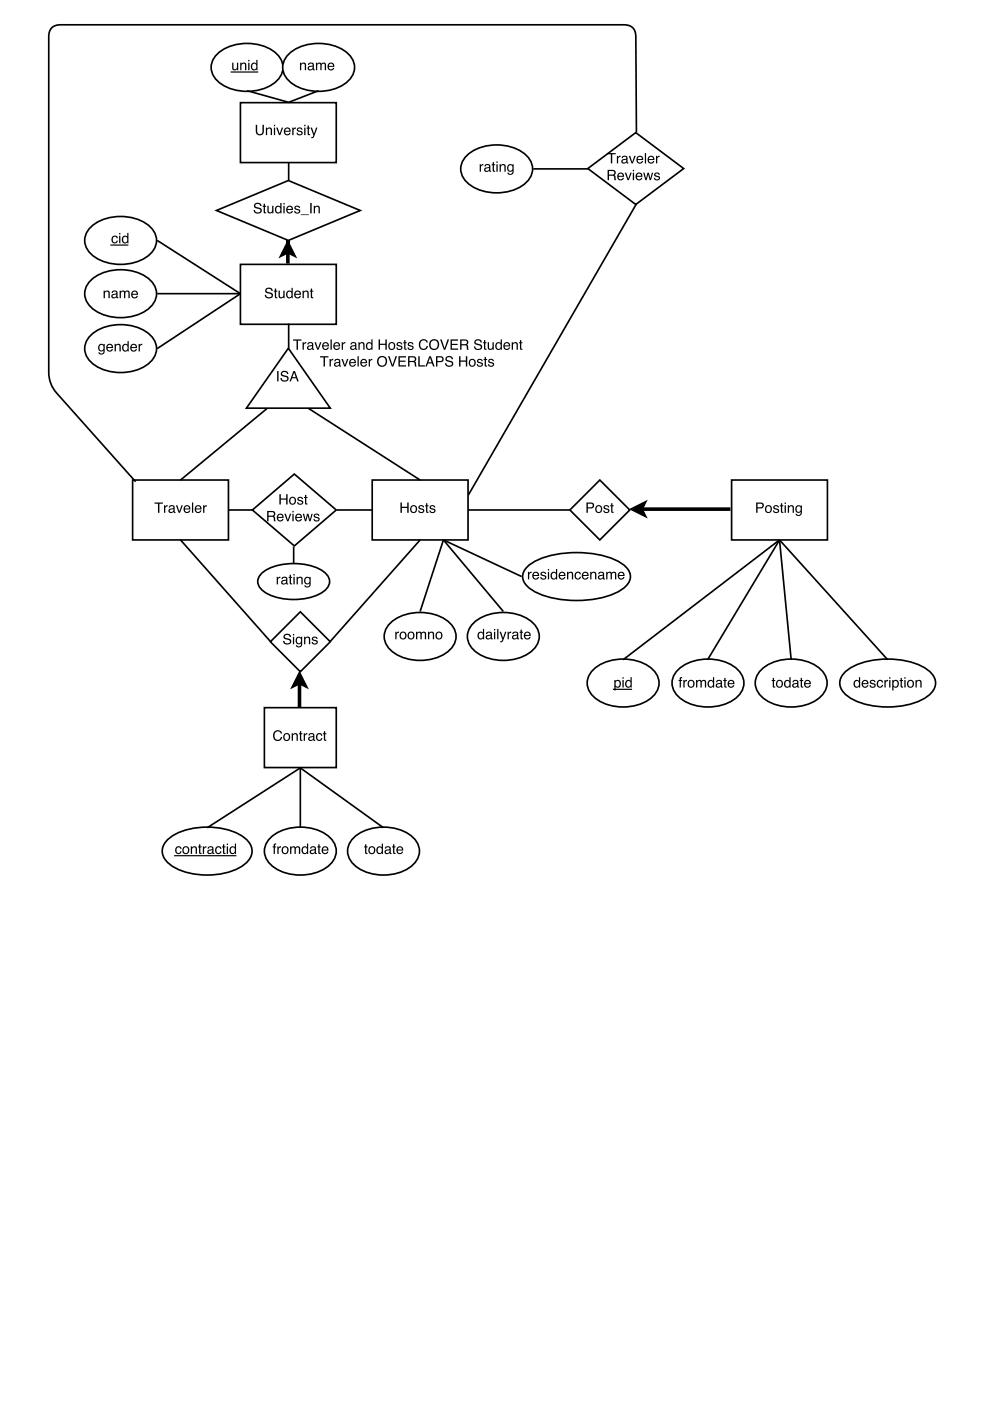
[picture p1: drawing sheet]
<svg xmlns="http://www.w3.org/2000/svg" width="210mm" height="297mm" viewBox="0 0 210 297" stroke-linecap="round" stroke-linejoin="round" font-family="sans-serif">
<path d="M61 51.7l1.2 2.2-1.2-.5-1.1 .5zM61 53.4v-2.6v5.1" fill="none" stroke="#000" stroke-width=".76" stroke-linecap="butt"/>
<path d="M61 51.7l1.2 2.2-1.2-.5-1.1 .5z" fill="#000"/>
<path d="M51 56.1h20.3v12.7h-20.3z" fill="#fff"/>
<path d="M51 56.1h20.3v12.7h-20.3z" fill="none" stroke="#000" stroke-width=".35"/>
<path d="M56.4 61.2a.86 .86 0 0 1 1.4 .5h-.3a.51 .51 0 0 0-.5-.5 .51 .51 0 0 0-.5 .5l.3 .2a.84 .84 0 0 1 1.1 .9 .93 .93 0 0 1-1 .5 .93 .93 0 0 1-.8-.8h.3a.58 .58 0 0 0 .6 .5 .58 .58 0 0 0 .6-.5l-.5-.2a.67 .67 0 0 1-.8-.3 .67 .67 0 0 1 .1-.8zM58.3 61.2h.2v.4h.3v.2h-.3v1.1l.3 .1v.2h-.4l-.1-.2v-1.2h-.2v-.2h.2zM59.1 61.6h.2v1.1a.41 .41 0 0 0 .6 .3 .41 .41 0 0 0 .2-.6v-.8h.2v1.6h-.2v-.2a.55 .55 0 0 1-.6 .2 .55 .55 0 0 1-.4-.5zM61.1 62a.55 .55 0 0 0-.1 .7 .55 .55 0 0 0 .7 .2 .55 .55 0 0 0 .1-.8 .55 .55 0 0 0-.7-.1zM61 61.7l.5-.1 .3 .2v-.8h.3v2.2h-.3v-.2a.73 .73 0 0 1-1 .1 .73 .73 0 0 1-.1-1.1zM62.6 61.8a.73 .73 0 0 1 .9-.1 .73 .73 0 0 1 .3 .8h-1.1a.45 .45 0 0 0 .3 .5 .45 .45 0 0 0 .5-.3h.3a.78 .78 0 0 1-1.1 .5 .78 .78 0 0 1-.2-1.2zM62.8 62l-.1 .3h.8l-.2-.5zM64.2 61.6h.2v.3a.57 .57 0 0 1 .7-.3 .57 .57 0 0 1 .3 .6v1h-.2v-1a.39 .39 0 0 0-.5-.3 .39 .39 0 0 0-.3 .5v.8h-.2zM65.9 61.2h.3v.4h.2v.2h-.2v1.1l.2 .1v.2h-.3l-.2-.2v-1.2h-.2v-.2h.2z" fill="#000"/>
<path d="M51 21.8h20.3v12.7h-20.3z" fill="#fff"/>
<path d="M51 21.8h20.3v12.7h-20.3z" fill="none" stroke="#000" stroke-width=".35"/>
<path d="M54.2 26.5h.3v1.3a.56 .56 0 0 0 .6 .6 .56 .56 0 0 0 .5-.6v-1.3h.3v1.2a.87 .87 0 0 1-.8 1 .87 .87 0 0 1-.9-1zM56.4 27.1h.2v.2a.57 .57 0 0 1 .7-.3 .57 .57 0 0 1 .4 .6v1h-.3v-1a.39 .39 0 0 0-.5-.3 .39 .39 0 0 0-.3 .5v.8h-.2zM58.1 27.1h.2v1.5h-.2zM58.1 26.5h.2v.3h-.2zM58.6 27.1h.3l.4 1.2 .4-1.2h.3l-.6 1.5h-.3zM60.4 27.3a.73 .73 0 0 1 .9-.2 .73 .73 0 0 1 .3 .8h-1.1a.45 .45 0 0 0 .3 .6 .45 .45 0 0 0 .5-.4h.3a.78 .78 0 0 1-1.1 .5 .78 .78 0 0 1-.2-1.2zM60.6 27.4l-.1 .3h.9l-.3-.4zM62 27.1h.2v.2l.5-.3v.3h-.2l-.2 .3-.1 1h-.2zM63.1 27.1a.64 .64 0 0 1 1 .4h-.2a.34 .34 0 0 0-.4-.3 .34 .34 0 0 0-.3 .3l.1 .1a.76 .76 0 0 1 .8 .8 .69 .69 0 0 1-.7 .3 .69 .69 0 0 1-.5-.6h.2a.39 .39 0 0 0 .4 .4 .39 .39 0 0 0 .4-.4h-.1a.76 .76 0 0 1-.8-.8zM64.5 27.1h.3v1.5h-.3zM64.5 26.5h.3v.3h-.3zM65.2 26.6h.3v.5h.2v.2h-.2v1l.2 .1v.2h-.3l-.2-.1v-1.2h-.2v-.2h.2zM65.8 27.1h.4l.4 1.2 .4-1.2h.3l-.6 1.7a.53 .53 0 0 1-.7 .5v-.3h.3l.1-.3z" fill="#000"/>
<path d="M61.1 73.8l8.9 12.7h-17.8z" fill="#fff"/>
<path d="M61.1 73.8l8.9 12.7h-17.8zM61.2 68.6v5.3" fill="none" stroke="#000" stroke-width=".35"/>
<path d="M58.8 78.7h.3v2.2h-.3zM59.7 78.8a.86 .86 0 0 1 1.4 .5h-.2a.51 .51 0 0 0-.6-.4 .51 .51 0 0 0-.5 .5l.3 .1a.84 .84 0 0 1 1.1 1 .93 .93 0 0 1-1 .4 .93 .93 0 0 1-.7-.7h.2a.58 .58 0 0 0 .6 .5 .58 .58 0 0 0 .6-.6l-.5-.2a.67 .67 0 0 1-.8-.3 .67 .67 0 0 1 .1-.8zM62.4 79l-.4 1h.7zM62.2 78.7h.3l.8 2.2h-.3l-.2-.7h-.9l-.2 .7h-.3z" fill="#000"/>
<path d="M28.1 101.8h20.3v12.7h-20.3z" fill="#fff"/>
<path d="M28.1 101.8h20.3v12.7h-20.3z" fill="none" stroke="#000" stroke-width=".35"/>
<path d="M32.8 106.5h1.7v.3h-.7v1.9h-.3v-1.9h-.7zM34.8 107.1h.2v.3l.6-.3v.3h-.3l-.2 .2-.1 1.1h-.2zM36 108.2a.38 .38 0 0 0 .5 .3 .38 .38 0 0 0 .2-.6zM35.9 107.3a.71 .71 0 0 1 1.1 .2v1h.2l-.1 .3a.45 .45 0 0 0-.7 0 .49 .49 0 0 1-.7-.4 .49 .49 0 0 1 .5-.6l.6-.1a.36 .36 0 0 0-.4-.4 .36 .36 0 0 0-.4 .3h-.2zM37.3 107.1h.3l.4 1.3 .5-1.3h.3l-.6 1.6h-.3zM39.1 107.3a.73 .73 0 0 1 .9-.1 .73 .73 0 0 1 .4 .8h-1.2a.45 .45 0 0 0 .3 .5 .45 .45 0 0 0 .6-.3h.2a.78 .78 0 0 1-1.1 .5 .78 .78 0 0 1-.2-1.2zM39.3 107.5l-.1 .3h.9l-.3-.4zM40.7 106.5h.3v2.2h-.3zM41.5 107.3a.73 .73 0 0 1 .9-.1 .73 .73 0 0 1 .3 .8h-1.1a.45 .45 0 0 0 .3 .5 .45 .45 0 0 0 .5-.3h.3a.78 .78 0 0 1-1.1 .5 .78 .78 0 0 1-.2-1.2zM41.7 107.5l-.1 .3h.9l-.3-.4zM43.1 107.1h.2v.3l.5-.3v.3h-.2l-.2 .2-.1 1.1h-.2z" fill="#000"/>
<path d="M78.9 101.8h20.3v12.7h-20.3z" fill="#fff"/>
<path d="M56.6 86.6l-18.3 15.2M65.4 86.6l23.7 15.2M78.9 101.8h20.3v12.7h-20.3z" fill="none" stroke="#000" stroke-width=".35"/>
<path d="M84.9 106.5h.3v.9h1.1v-.9h.3v2.2h-.3v-1h-1.1v1h-.3zM87.3 107.5a.56 .56 0 0 0 0 .8 .56 .56 0 0 0 .8 .1 .55 .55 0 0 0 0-.8 .55 .55 0 0 0-.8-.1zM87.2 107.3a.78 .78 0 0 1 1.1 .1 .78 .78 0 0 1-.2 1.1 .78 .78 0 0 1-1.1-.1v-.7zM88.9 107.2a.64 .64 0 0 1 1 .4h-.2a.34 .34 0 0 0-.4-.3 .34 .34 0 0 0-.3 .3l.1 .1a.76 .76 0 0 1 .8 .8 .69 .69 0 0 1-.7 .3 .69 .69 0 0 1-.5-.6h.2a.39 .39 0 0 0 .4 .4 .39 .39 0 0 0 .4-.4l-.1-.1a.76 .76 0 0 1-.9-.7zM90.3 106.7h.3v.4h.3v.3h-.3v1l.3 .1v.2h-.4l-.1-.2-.1-1.1h-.2v-.3h.2zM91.2 107.2a.64 .64 0 0 1 1.1 .4h-.3a.34 .34 0 0 0-.3-.3 .34 .34 0 0 0-.3 .3v.1a.76 .76 0 0 1 .9 .8 .69 .69 0 0 1-.7 .3 .69 .69 0 0 1-.6-.6h.3a.39 .39 0 0 0 .4 .4 .39 .39 0 0 0 .4-.4l-.1-.1a.76 .76 0 0 1-.9-.7z" fill="#000"/>
<path d="M45.9 44.6l15.2-6.3 15.3 6.3-15.3 6.4z" fill="#fff"/>
<path d="M61.2 34.4v3.9M45.9 44.6l15.2-6.3 15.3 6.3-15.3 6.4zM99.3 108.1h21.5" fill="none" stroke="#000" stroke-width=".35"/>
<path d="M54 43.2a.86 .86 0 0 1 1.4 .5h-.2a.51 .51 0 0 0-.6-.5 .51 .51 0 0 0-.4 .5l.2 .2a.84 .84 0 0 1 1.1 .9 .93 .93 0 0 1-1 .5 .93 .93 0 0 1-.7-.8h.2a.58 .58 0 0 0 .6 .5 .58 .58 0 0 0 .6-.5l-.4-.2a.67 .67 0 0 1-.8-.3 .67 .67 0 0 1 0-.8zM55.9 43.2h.3v.4h.2v.3h-.2v1l.2 .1v.2h-.3l-.2-.2v-1.1h-.2v-.3h.2zM56.7 43.6h.3v1.1a.41 .41 0 0 0 .5 .3 .41 .41 0 0 0 .2-.6v-.8h.3v1.6h-.3v-.2a.55 .55 0 0 1-.6 .3 .55 .55 0 0 1-.4-.6zM58.7 44a.55 .55 0 0 0-.1 .7 .55 .55 0 0 0 .7 .2 .55 .55 0 0 0 .1-.8 .55 .55 0 0 0-.7-.1zM58.6 43.7l.5-.1 .3 .2v-.8h.3v2.2h-.3v-.2a.73 .73 0 0 1-1 .1 .73 .73 0 0 1 0-1.1zM60.1 43.6h.3v1.6h-.3zM60.1 43h.3v.3h-.3zM60.9 43.8a.73 .73 0 0 1 .9-.1 .73 .73 0 0 1 .3 .8h-1.1a.45 .45 0 0 0 .3 .5 .45 .45 0 0 0 .5-.3h.3a.78 .78 0 0 1-1.1 .5 .78 .78 0 0 1-.2-1.2zM61.1 44l-.1 .3h.9l-.3-.4zM62.6 43.7a.64 .64 0 0 1 1 .4h-.2a.34 .34 0 0 0-.4-.3 .34 .34 0 0 0-.3 .3l.1 .1a.76 .76 0 0 1 .8 .8 .69 .69 0 0 1-.7 .3 .69 .69 0 0 1-.5-.6h.2a.39 .39 0 0 0 .4 .4 .39 .39 0 0 0 .4-.4l-.1-.1a.76 .76 0 0 1-.9-.7zM63.8 45.5h1.7v.1h-1.7zM65.8 43h.3v2.2h-.3zM66.5 43.6h.3v.3a.57 .57 0 0 1 .6-.3 .57 .57 0 0 1 .4 .6v1h-.3v-1a.39 .39 0 0 0-.4-.3 .39 .39 0 0 0-.3 .5v.8h-.3z" fill="#000"/>
<path d="M46 11.5a10 10 0 0 1 12.8 0 3.8 3.8 0 0 1-.7 6.1 10.1 10.1 0 0 1-12.1-.5 3.7 3.7 0 0 1 0-5.6z" fill="#fff"/>
<path d="M46 11.5a10 10 0 0 1 12.8 0 3.8 3.8 0 0 1-.7 6.1 10.1 10.1 0 0 1-12.1-.5 3.7 3.7 0 0 1 0-5.6z" fill="none" stroke="#000" stroke-width=".35"/>
<path d="M49.2 13.3h.3v1.1a.41 .41 0 0 0 .5 .3 .41 .41 0 0 0 .2-.6v-.8h.3v1.6h-.2v-.2a.55 .55 0 0 1-.7 .2 .55 .55 0 0 1-.4-.5zM50.9 13.3h.3v.2a.57 .57 0 0 1 .6-.2 .57 .57 0 0 1 .4 .6v1h-.2v-1a.39 .39 0 0 0-.5-.4 .39 .39 0 0 0-.3 .6v.8h-.3zM52.6 13.3h.3v1.6h-.3zM52.6 12.7h.3v.3h-.3zM53.6 13.7a.55 .55 0 0 0-.1 .7 .55 .55 0 0 0 .7 .2 .55 .55 0 0 0 .1-.8 .55 .55 0 0 0-.7-.1zM53.5 13.4l.5-.1 .3 .2v-.8h.3v2.2h-.2v-.2a.73 .73 0 0 1-1.1 0 .73 .73 0 0 1 0-1z" fill="#000"/>
<path d="M49 15.3h5.6" fill="none" stroke="#000" stroke-width=".25"/>
<path d="M61.2 11.5a10 10 0 0 1 12.7 0 3.8 3.8 0 0 1-.6 6.1 10.1 10.1 0 0 1-12.1-.5 3.7 3.7 0 0 1 0-5.6z" fill="#fff"/>
<path d="M52.4 19.2l8.8 2.5 6.4-2.5M61.2 11.5a10 10 0 0 1 12.7 0 3.8 3.8 0 0 1-.6 6.1 10.1 10.1 0 0 1-12.1-.5 3.7 3.7 0 0 1 0-5.6z" fill="none" stroke="#000" stroke-width=".35"/>
<path d="M63.6 13.3h.3v.2a.57 .57 0 0 1 .6-.2 .57 .57 0 0 1 .4 .6v1h-.3v-1a.39 .39 0 0 0-.5-.4 .39 .39 0 0 0-.2 .6v.8h-.3zM65.5 14.3a.38 .38 0 0 0 .5 .4 .38 .38 0 0 0 .2-.6zM65.4 13.5a.71 .71 0 0 1 1.1 .2l.1 1h.1l-.1 .2a.45 .45 0 0 0-.7 0 .49 .49 0 0 1-.7-.3 .49 .49 0 0 1 .5-.6l.6-.2a.36 .36 0 0 0-.4-.3 .36 .36 0 0 0-.4 .3h-.2zM67 13.3h.3v.2a.52 .52 0 0 1 .9 0 .53 .53 0 0 1 .6-.2 .53 .53 0 0 1 .3 .5v1.1h-.2l-.1-1.3-.2-.1-.4 .2v1.2h-.3v-1.1a.36 .36 0 0 0-.4-.3 .36 .36 0 0 0-.2 .5v.9h-.3zM69.6 13.5a.73 .73 0 0 1 .9-.2 .73 .73 0 0 1 .4 .9h-1.2a.45 .45 0 0 0 .4 .5 .45 .45 0 0 0 .5-.3h.3a.78 .78 0 0 1-1.1 .5 .78 .78 0 0 1-.3-1.2zM69.9 13.6l-.2 .4h.9l-.3-.5z" fill="#000"/>
<path d="M19.2 48.2a10 10 0 0 1 12.8 0 3.8 3.8 0 0 1-.7 6.1 10.1 10.1 0 0 1-12.1-.6 3.7 3.7 0 0 1 0-5.5z" fill="#fff"/>
<path d="M19.2 48.2a10 10 0 0 1 12.8 0 3.8 3.8 0 0 1-.7 6.1 10.1 10.1 0 0 1-12.1-.6 3.7 3.7 0 0 1 0-5.5zM33.3 51l17.7 11.3" fill="none" stroke="#000" stroke-width=".35"/>
<path d="M23.8 50.2a.65 .65 0 0 1 .7-.2 .65 .65 0 0 1 .5 .5h-.3a.44 .44 0 0 0-.6-.3 .44 .44 0 0 0-.2 .6 .42 .42 0 0 0 .3 .6 .42 .42 0 0 0 .5-.4h.3a.72 .72 0 0 1-.9 .6 .72 .72 0 0 1-.5-1zM25.3 50h.2v1.6h-.2zM25.3 49.4h.2v.3h-.2zM26.2 50.3a.55 .55 0 0 0-.1 .8 .55 .55 0 0 0 .8 .1 .55 .55 0 0 0 .1-.7 .55 .55 0 0 0-.8-.2zM26.1 50.1l.6-.1 .3 .2v-.8h.2v2.2h-.2v-.2a.73 .73 0 0 1-1 0 .73 .73 0 0 1-.1-1z" fill="#000"/>
<path d="M23.5 52h3.6" fill="none" stroke="#000" stroke-width=".25"/>
<path d="M19.2 59.5a10 10 0 0 1 12.8 0 3.8 3.8 0 0 1-.7 6.1 10.1 10.1 0 0 1-12.1-.6 3.7 3.7 0 0 1 0-5.5z" fill="#fff"/>
<path d="M19.2 59.5a10 10 0 0 1 12.8 0 3.8 3.8 0 0 1-.7 6.1 10.1 10.1 0 0 1-12.1-.6 3.7 3.7 0 0 1 0-5.5z" fill="none" stroke="#000" stroke-width=".35"/>
<path d="M22 61.6h.2v.3a.57 .57 0 0 1 .7-.3 .57 .57 0 0 1 .4 .6v1h-.3v-1a.39 .39 0 0 0-.5-.3 .39 .39 0 0 0-.3 .5v.8h-.2zM23.9 62.7a.38 .38 0 0 0 .5 .3 .38 .38 0 0 0 .2-.6zM23.8 61.8a.71 .71 0 0 1 1.1 .2v1h.2l-.1 .3a.45 .45 0 0 0-.7 0 .49 .49 0 0 1-.7-.4 .49 .49 0 0 1 .5-.6l.5-.1a.36 .36 0 0 0-.3-.4 .36 .36 0 0 0-.4 .3h-.2zM25.4 61.6h.2v.3a.52 .52 0 0 1 .9-.1 .53 .53 0 0 1 .6-.2 .53 .53 0 0 1 .4 .6v1h-.3v-1.2l-.2-.2-.4 .3v1.1h-.3v-1a.36 .36 0 0 0-.5-.4 .36 .36 0 0 0-.2 .6v.8h-.2zM28 61.8a.73 .73 0 0 1 .9-.1 .73 .73 0 0 1 .4 .8h-1.2a.45 .45 0 0 0 .3 .5 .45 .45 0 0 0 .6-.3h.2a.78 .78 0 0 1-1.1 .5 .78 .78 0 0 1-.2-1.2zM28.2 62l-.1 .3h.9l-.3-.5z" fill="#000"/>
<path d="M19.2 71.1a10 10 0 0 1 12.8 0 3.8 3.8 0 0 1-.7 6.1 10.1 10.1 0 0 1-12.1-.5 3.7 3.7 0 0 1 0-5.6z" fill="#fff"/>
<path d="M19.2 71.1a10 10 0 0 1 12.8 0 3.8 3.8 0 0 1-.7 6.1 10.1 10.1 0 0 1-12.1-.5 3.7 3.7 0 0 1 0-5.6zM33.3 62.3h17.7l-17.7 11.6" fill="none" stroke="#000" stroke-width=".35"/>
<path d="M21 73.1l.5-.2 .5 .2v-.2h.2v1.5a.7 .7 0 0 1-.5 .8 .7 .7 0 0 1-.8-.5h.2a.46 .46 0 0 0 .6 .2 .46 .46 0 0 0 .2-.6 .69 .69 0 0 1-.9 .1 .69 .69 0 0 1-.2-.9zM21.2 73.2a.56 .56 0 0 0-.1 .8 .56 .56 0 0 0 .7 .2 .56 .56 0 0 0 .2-.8 .56 .56 0 0 0-.8-.2zM22.7 73.1a.73 .73 0 0 1 .9-.1 .73 .73 0 0 1 .4 .8h-1.2a.45 .45 0 0 0 .3 .5 .45 .45 0 0 0 .6-.3h.3a.78 .78 0 0 1-1.2 .5 .78 .78 0 0 1-.2-1.2zM22.9 73.2l-.1 .4h.9l-.3-.5zM24.3 72.9h.3v.2a.57 .57 0 0 1 .6-.2 .57 .57 0 0 1 .4 .6v1h-.3v-1a.39 .39 0 0 0-.5-.4 .39 .39 0 0 0-.2 .6v.8h-.3zM26.3 73.3a.55 .55 0 0 0-.1 .7 .55 .55 0 0 0 .7 .2 .55 .55 0 0 0 .1-.8 .55 .55 0 0 0-.7-.1zM26.2 73l.5-.1 .3 .2v-.8h.3v2.2h-.2v-.2a.73 .73 0 0 1-1.1 0 .73 .73 0 0 1 0-1zM27.8 73.1a.73 .73 0 0 1 .9-.1 .73 .73 0 0 1 .4 .8h-1.2a.45 .45 0 0 0 .3 .5 .45 .45 0 0 0 .6-.3h.2a.78 .78 0 0 1-1.1 .5 .78 .78 0 0 1-.2-1.2zM28 73.2l-.1 .4h.9l-.3-.5zM29.4 72.9h.2v.3l.6-.3v.3h-.3l-.2 .2v1.1h-.3z" fill="#000"/>
<path d="M111.7 120.3a14.3 14.3 0 0 1 9-3.1 18.9 18.9 0 0 1 11.4 2.5 2.89 2.89 0 0 1 0 5.1 18 18 0 0 1-11.4 2.5 14.3 14.3 0 0 1-9-3.1 2.63 2.63 0 0 1 0-3.9z" fill="#fff"/>
<path d="M110.6 122.2l-16.6-7.7-4.9 15.1M111.7 120.3a14.3 14.3 0 0 1 9-3.1 18.9 18.9 0 0 1 11.4 2.5 2.89 2.89 0 0 1 0 5.1 18 18 0 0 1-11.4 2.5 14.3 14.3 0 0 1-9-3.1 2.63 2.63 0 0 1 0-3.9z" fill="none" stroke="#000" stroke-width=".35"/>
<path d="M111.9 121.2h.3v.3l.5-.3v.3h-.3l-.2 .3v1h-.3zM113.1 121.4a.73 .73 0 0 1 .8-.1 .73 .73 0 0 1 .4 .8h-1.2a.45 .45 0 0 0 .4 .5 .45 .45 0 0 0 .5-.3h.3a.78 .78 0 0 1-1.1 .5 .78 .78 0 0 1-.3-1.2zM113.3 121.6l-.2 .3h.9l-.3-.4zM114.7 121.3a.64 .64 0 0 1 1.1 .4h-.3a.34 .34 0 0 0-.3-.3 .34 .34 0 0 0-.3 .3l.1 .1a.76 .76 0 0 1 .8 .8 .69 .69 0 0 1-.7 .3 .69 .69 0 0 1-.6-.6h.3a.39 .39 0 0 0 .4 .4 .39 .39 0 0 0 .4-.4h-.1a.76 .76 0 0 1-.9-.8zM116.2 121.3h.2v1.5h-.2zM116.2 120.7h.2v.3h-.2zM117.1 121.6a.55 .55 0 0 0-.1 .7 .55 .55 0 0 0 .8 .2 .55 .55 0 0 0 .1-.7 .55 .55 0 0 0-.8-.2zM117 121.3l.6-.1 .3 .2v-.8h.2v2.2h-.2v-.2a.73 .73 0 0 1-1 .1 .73 .73 0 0 1-.1-1zM118.6 121.4a.73 .73 0 0 1 .9-.1 .73 .73 0 0 1 .4 .8h-1.2a.45 .45 0 0 0 .4 .5 .45 .45 0 0 0 .5-.3h.3a.78 .78 0 0 1-1.1 .5 .78 .78 0 0 1-.3-1.2zM118.9 121.6l-.2 .3h.9l-.3-.4zM120.2 121.2h.3v.3a.57 .57 0 0 1 .6-.3 .57 .57 0 0 1 .4 .6v1h-.3v-1a.39 .39 0 0 0-.4-.3 .39 .39 0 0 0-.3 .5v.8h-.3zM122 121.4a.65 .65 0 0 1 .7-.2 .65 .65 0 0 1 .5 .6h-.3a.44 .44 0 0 0-.6-.3 .44 .44 0 0 0-.2 .6 .42 .42 0 0 0 .3 .5 .42 .42 0 0 0 .5-.3h.3a.72 .72 0 0 1-1 .5 .72 .72 0 0 1-.4-1zM123.6 121.4a.73 .73 0 0 1 .9-.1 .73 .73 0 0 1 .3 .8h-1.2a.45 .45 0 0 0 .4 .5 .45 .45 0 0 0 .5-.3h.3a.78 .78 0 0 1-1.1 .5 .78 .78 0 0 1-.3-1.2zM123.8 121.6l-.2 .3h.9l-.3-.4zM125.1 121.2h.3v.3a.57 .57 0 0 1 .6-.3 .57 .57 0 0 1 .4 .6v1h-.2v-1a.39 .39 0 0 0-.5-.3 .39 .39 0 0 0-.3 .5v.8h-.3zM127.1 122.3a.38 .38 0 0 0 .5 .3 .38 .38 0 0 0 .2-.5zM126.9 121.4a.71 .71 0 0 1 1.2 .2v1h.2l-.2 .3a.45 .45 0 0 0-.7 0 .49 .49 0 0 1-.6-.4 .49 .49 0 0 1 .5-.6l.5-.1a.36 .36 0 0 0-.3-.4 .36 .36 0 0 0-.4 .3h-.3zM128.5 121.2h.3v.3a.52 .52 0 0 1 .9 0 .53 .53 0 0 1 .6-.3 .53 .53 0 0 1 .4 .6v1h-.3v-1.2l-.3-.1-.3 .2-.1 1.1h-.2v-1a.36 .36 0 0 0-.5-.3 .36 .36 0 0 0-.2 .5v.8h-.3zM131.2 121.4a.73 .73 0 0 1 .9-.1 .73 .73 0 0 1 .3 .8h-1.1a.45 .45 0 0 0 .3 .5 .45 .45 0 0 0 .5-.3h.3a.78 .78 0 0 1-1.1 .5 .78 .78 0 0 1-.2-1.2zM131.4 121.6l-.1 .3h.9l-.3-.4z" fill="#000"/>
<path d="M143.7 142a10 10 0 0 1 12.8 0 3.8 3.8 0 0 1-.6 6.1 10.1 10.1 0 0 1-12.2-.5 3.7 3.7 0 0 1 0-5.6z" fill="#fff"/>
<path d="M165.3 114.5l-15.3 25.4M143.7 142a10 10 0 0 1 12.8 0 3.8 3.8 0 0 1-.6 6.1 10.1 10.1 0 0 1-12.2-.5 3.7 3.7 0 0 1 0-5.6z" fill="none" stroke="#000" stroke-width=".35"/>
<path d="M144.2 143.7l.4-.1v.2l-.2 .2v.2h.2v.2h-.2v1.4h-.3v-1.4h-.2v-.2h.2zM144.9 144.2h.2v.2l.6-.3v.3l-.3 .1-.2 .2v1.1h-.3zM146.2 144.5a.56 .56 0 0 0-.1 .8 .56 .56 0 0 0 .8 .1 .55 .55 0 0 0 0-.8 .55 .55 0 0 0-.7-.1zM146 144.4a.78 .78 0 0 1 1.1 .1 .78 .78 0 0 1-.1 1.1 .78 .78 0 0 1-1.1-.2l-.1-.6zM147.6 144.2h.2v.2a.52 .52 0 0 1 .9 0 .53 .53 0 0 1 .7-.2 .53 .53 0 0 1 .3 .5v1.1h-.3v-1.3l-.2-.1-.4 .2v1.2h-.3v-1.1a.36 .36 0 0 0-.4-.3 .36 .36 0 0 0-.2 .5v.9h-.3zM150.4 144.5a.55 .55 0 0 0-.1 .8 .55 .55 0 0 0 .8 .1 .55 .55 0 0 0 .1-.7 .55 .55 0 0 0-.8-.2zM150.3 144.3l.6-.1 .3 .2v-.8h.2v2.2h-.2v-.3a.73 .73 0 0 1-1 .1 .73 .73 0 0 1-.1-1zM152 145.2a.38 .38 0 0 0 .5 .4 .38 .38 0 0 0 .2-.6zM151.9 144.3a.71 .71 0 0 1 1.2 .3v.9l.1 .1-.1 .2a.45 .45 0 0 0-.7 0 .49 .49 0 0 1-.7-.4 .49 .49 0 0 1 .5-.5l.6-.2a.36 .36 0 0 0-.3-.4 .36 .36 0 0 0-.4 .4h-.3zM153.6 143.7h.2v.5h.3v.2h-.3v1l.3 .2v.2h-.4l-.1-.2v-1.2h-.3v-.2h.3zM154.5 144.4a.73 .73 0 0 1 .9-.2 .73 .73 0 0 1 .3 .9h-1.1a.45 .45 0 0 0 .3 .5 .45 .45 0 0 0 .5-.3h.3a.78 .78 0 0 1-1.1 .4 .78 .78 0 0 1-.2-1.1zM154.7 144.5l-.1 .3h.8l-.2-.4z" fill="#000"/>
<path d="M178.8 142.8a11.9 11.9 0 0 1 8-3 15.3 15.3 0 0 1 10.2 2.5 3.1 3.1 0 0 1 0 5.1 16 16 0 0 1-12.7 2.1 9 9 0 0 1-5.9-3.3 2.79 2.79 0 0 1 .4-3.4z" fill="#fff"/>
<path d="M165.3 114.5l22.9 25.4M178.8 142.8a11.9 11.9 0 0 1 8-3 15.3 15.3 0 0 1 10.2 2.5 3.1 3.1 0 0 1 0 5.1 16 16 0 0 1-12.7 2.1 9 9 0 0 1-5.9-3.3 2.79 2.79 0 0 1 .4-3.4z" fill="none" stroke="#000" stroke-width=".35"/>
<path d="M181.4 144.5a.55 .55 0 0 0-.1 .8 .55 .55 0 0 0 .7 .1 .55 .55 0 0 0 .1-.7 .55 .55 0 0 0-.7-.2zM181.3 144.3l.5-.1 .3 .2v-.8h.3v2.2h-.3v-.3a.73 .73 0 0 1-1 .1 .73 .73 0 0 1-.1-1zM182.9 144.4a.73 .73 0 0 1 .9-.2 .73 .73 0 0 1 .3 .9h-1.1a.45 .45 0 0 0 .3 .5 .45 .45 0 0 0 .5-.3h.3a.78 .78 0 0 1-1.1 .4 .78 .78 0 0 1-.2-1.1zM183.1 144.5l-.1 .3h.9l-.3-.4zM184.6 144.3a.64 .64 0 0 1 1 .3h-.2a.34 .34 0 0 0-.4-.2 .34 .34 0 0 0-.3 .3h.1a.76 .76 0 0 1 .8 .8 .69 .69 0 0 1-.7 .3 .69 .69 0 0 1-.5-.5h.2a.39 .39 0 0 0 .4 .3 .39 .39 0 0 0 .4-.4h-.1a.76 .76 0 0 1-.9-.8zM186.1 144.4a.65 .65 0 0 1 .7-.3 .65 .65 0 0 1 .4 .6h-.2a.44 .44 0 0 0-.6-.3 .44 .44 0 0 0-.2 .6 .42 .42 0 0 0 .3 .6 .42 .42 0 0 0 .5-.4h.2a.72 .72 0 0 1-.9 .6 .72 .72 0 0 1-.4-1zM187.5 144.2h.3v.2l.5-.3v.3l-.3 .1-.2 .2v1.1h-.3zM188.5 144.2h.3v1.6h-.3zM188.5 143.6h.3v.3h-.3zM189.6 144.5a.56 .56 0 0 0-.2 .8 .56 .56 0 0 0 .8 .1 .56 .56 0 0 0 .1-.7 .56 .56 0 0 0-.7-.2zM189.2 144.2h.2v.2a.7 .7 0 0 1 1-.1 .7 .7 0 0 1 .1 1 .62 .62 0 0 1-.4 .5 .62 .62 0 0 1-.7-.2v.8h-.2zM190.9 143.7h.3v.5h.3v.2h-.3v1l.3 .2v.2h-.4l-.1-.2-.1-1.2h-.2v-.2h.2zM191.7 144.2h.3v1.6h-.3zM191.7 143.6h.3v.3h-.3zM192.7 144.5a.56 .56 0 0 0-.1 .8 .56 .56 0 0 0 .8 .1 .55 .55 0 0 0 .1-.8 .55 .55 0 0 0-.8-.1zM192.5 144.4a.78 .78 0 0 1 1.1 .1 .78 .78 0 0 1-.1 1.1 .78 .78 0 0 1-1.1-.2l-.1-.6zM194.1 144.2h.3v.2a.57 .57 0 0 1 .6-.2 .57 .57 0 0 1 .4 .5v1.1h-.3v-1a.39 .39 0 0 0-.4-.4 .39 .39 0 0 0-.3 .5v.9h-.3z" fill="#000"/>
<path d="M161.4 142a10 10 0 0 1 12.7 0 3.8 3.8 0 0 1-.6 6.1 10.1 10.1 0 0 1-12.1-.5 3.7 3.7 0 0 1 0-5.6z" fill="#fff"/>
<path d="M165.3 114.5l2.4 25.4M161.4 142a10 10 0 0 1 12.7 0 3.8 3.8 0 0 1-.6 6.1 10.1 10.1 0 0 1-12.1-.5 3.7 3.7 0 0 1 0-5.6z" fill="none" stroke="#000" stroke-width=".35"/>
<path d="M163.8 143.7h.3v.5h.3v.2h-.3v1l.3 .2v.2h-.4l-.1-.2-.1-1.2h-.2v-.2h.2zM164.9 144.5a.56 .56 0 0 0 0 .8 .56 .56 0 0 0 .7 .1 .55 .55 0 0 0 .1-.8 .55 .55 0 0 0-.8-.1zM164.7 144.4a.78 .78 0 0 1 1.1 .1 .78 .78 0 0 1-.1 1.1 .78 .78 0 0 1-1.1-.2l-.1-.6zM166.6 144.5a.55 .55 0 0 0-.1 .8 .55 .55 0 0 0 .8 .1 .55 .55 0 0 0 .1-.7 .55 .55 0 0 0-.8-.2zM166.5 144.3l.6-.1 .3 .2v-.8h.2v2.2h-.2v-.3a.73 .73 0 0 1-1 .1 .73 .73 0 0 1-.1-1zM168.3 145.2a.38 .38 0 0 0 .5 .4 .38 .38 0 0 0 .2-.6zM168.1 144.3a.71 .71 0 0 1 1.2 .3v.9l.2 .1-.2 .2a.45 .45 0 0 0-.7 0 .49 .49 0 0 1-.6-.4 .49 .49 0 0 1 .4-.5l.6-.2a.36 .36 0 0 0-.3-.4 .36 .36 0 0 0-.4 .4h-.3zM169.8 143.7h.2v.5h.3v.2h-.3v1l.3 .2v.2h-.4l-.1-.2v-1.2h-.2v-.2h.2zM170.7 144.4a.73 .73 0 0 1 .9-.2 .73 .73 0 0 1 .3 .9h-1.1a.45 .45 0 0 0 .3 .5 .45 .45 0 0 0 .5-.3h.3a.78 .78 0 0 1-1.1 .4 .78 .78 0 0 1-.2-1.1zM170.9 144.5l-.1 .3h.9l-.3-.4z" fill="#000"/>
<path d="M63.7 129.7l6.3 6.4-6.3 6.3-6.4-6.3z" fill="#fff"/>
<path d="M63.7 129.7l6.3 6.4-6.3 6.3-6.4-6.3z" fill="none" stroke="#000" stroke-width=".35"/>
<path d="M60.3 134.5a.86 .86 0 0 1 1.4 .6h-.3a.51 .51 0 0 0-.5-.5 .51 .51 0 0 0-.5 .5l.3 .2a.84 .84 0 0 1 1 .9 .93 .93 0 0 1-.9 .4 .93 .93 0 0 1-.8-.7h.3a.58 .58 0 0 0 .6 .5 .58 .58 0 0 0 .5-.5l-.4-.3a.67 .67 0 0 1-.8-.2 .67 .67 0 0 1 .1-.9zM62.1 135h.3v1.6h-.3zM62.1 134.4h.3v.3h-.3zM62.9 135.2l.4-.2 .5 .2v-.2h.3v1.5a.7 .7 0 0 1-.6 .8 .7 .7 0 0 1-.8-.5h.3a.46 .46 0 0 0 .6 .2 .46 .46 0 0 0 .2-.6 .69 .69 0 0 1-.9 .1 .69 .69 0 0 1-.2-.9zM63.1 135.3a.56 .56 0 0 0-.1 .8 .56 .56 0 0 0 .7 .2 .56 .56 0 0 0 .1-.8 .56 .56 0 0 0-.7-.2zM64.5 135h.2v.2a.57 .57 0 0 1 .7-.2 .57 .57 0 0 1 .4 .6v1h-.3v-1a.39 .39 0 0 0-.5-.4 .39 .39 0 0 0-.3 .6v.8h-.2zM66.3 135.1a.64 .64 0 0 1 1 .4h-.2a.34 .34 0 0 0-.4-.3 .34 .34 0 0 0-.3 .3l.1 .1a.76 .76 0 0 1 .8 .7 .69 .69 0 0 1-.7 .4 .69 .69 0 0 1-.5-.6h.2a.39 .39 0 0 0 .4 .3 .39 .39 0 0 0 .4-.3l-.1-.1a.76 .76 0 0 1-.8-.7z" fill="#000"/>
<path d="M56.1 150h15.2v12.7h-15.2z" fill="#fff"/>
<path d="M38.3 114.5l19 21.5M89.1 114.5l-19.1 21.5M56.1 150h15.2v12.7h-15.2z" fill="none" stroke="#000" stroke-width=".35"/>
<g fill="#000">
<path d="M63.5 143l1.1 2.3-1.1-.6-1.1 .6z"/>
<path d="M58.1 155.1a.95 .95 0 0 1 1-.3 .95 .95 0 0 1 .7 .7h-.3a.7 .7 0 0 0-.9-.4 .7 .7 0 0 0-.4 .9 .69 .69 0 0 0 .5 .8 .69 .69 0 0 0 .8-.5h.3a1.02 1.02 0 0 1-1.3 .8 1.02 1.02 0 0 1-.6-1.5zM60.4 155.8a.56 .56 0 0 0 0 .8 .56 .56 0 0 0 .7 .1 .55 .55 0 0 0 .1-.8 .55 .55 0 0 0-.8-.1zM60.2 155.7a.78 .78 0 0 1 1.2 .1 .78 .78 0 0 1-.2 1.1 .78 .78 0 0 1-1.1-.2v-.7zM61.8 155.5h.3v.2a.57 .57 0 0 1 .7-.2 .57 .57 0 0 1 .3 .5v1.1h-.2v-1a.39 .39 0 0 0-.5-.4 .39 .39 0 0 0-.3 .5v.9h-.3zM63.6 155h.3v.5h.2v.2h-.2v1l.2 .1v.3h-.3l-.2-.2v-1.2h-.2v-.2h.2zM64.4 155.5h.2v.2l.6-.3v.3h-.3l-.2 .3v1.1h-.3zM65.6 156.5a.38 .38 0 0 0 .5 .3 .38 .38 0 0 0 .2-.5zM65.5 155.6a.71 .71 0 0 1 1.2 .3v.9l.1 .1-.1 .2a.45 .45 0 0 0-.7 0 .49 .49 0 0 1-.7-.4 .49 .49 0 0 1 .5-.6l.6-.1a.36 .36 0 0 0-.4-.4 .36 .36 0 0 0-.3 .3h-.3zM67.2 155.7a.65 .65 0 0 1 .7-.3 .65 .65 0 0 1 .4 .6h-.2a.44 .44 0 0 0-.6-.3 .44 .44 0 0 0-.2 .6 .42 .42 0 0 0 .3 .6 .42 .42 0 0 0 .5-.4h.2a.72 .72 0 0 1-.9 .6 .72 .72 0 0 1-.4-1.1zM68.7 155h.2v.5h.3v.2h-.3v1l.3 .1v.3h-.4l-.1-.2v-1.2h-.2v-.2h.2z"/>
</g>
<path d="M63.5 143l1.1 2.3-1.1-.6-1.1 .6zM63.5 144.7v5.2" fill="none" stroke="#000" stroke-width=".76" stroke-linecap="butt"/>
<path d="M35.3 178.3a11.9 11.9 0 0 1 8.6-2.9 11.9 11.9 0 0 1 8.7 2.9 3.2 3.2 0 0 1-.7 4.9 15 15 0 0 1-13.2 1.5 6.2 6.2 0 0 1-4.2-3.5 3.1 3.1 0 0 1 .8-2.9z" fill="#fff"/>
<path d="M35.3 178.3a11.9 11.9 0 0 1 8.6-2.9 11.9 11.9 0 0 1 8.7 2.9 3.2 3.2 0 0 1-.7 4.9 15 15 0 0 1-13.2 1.5 6.2 6.2 0 0 1-4.2-3.5 3.1 3.1 0 0 1 .8-2.9zM63.7 162.8l-19.8 12.7" fill="none" stroke="#000" stroke-width=".35"/>
<path d="M37.3 179.6a.65 .65 0 0 1 .7-.2 .65 .65 0 0 1 .5 .6h-.3a.44 .44 0 0 0-.6-.3 .44 .44 0 0 0-.2 .6 .42 .42 0 0 0 .3 .6 .42 .42 0 0 0 .5-.4h.3a.72 .72 0 0 1-.9 .6 .72 .72 0 0 1-.4-1.1zM39 179.8a.56 .56 0 0 0 0 .8 .56 .56 0 0 0 .8 .1 .55 .55 0 0 0 0-.8 .55 .55 0 0 0-.8-.1zM38.9 179.6a.78 .78 0 0 1 1.1 .1 .78 .78 0 0 1-.2 1.2 .78 .78 0 0 1-1.1-.2v-.7zM40.5 179.5h.2v.2a.57 .57 0 0 1 .7-.3 .57 .57 0 0 1 .4 .6v1h-.3v-1a.39 .39 0 0 0-.5-.3 .39 .39 0 0 0-.3 .5v.8h-.2zM42.2 179h.3v.5h.2v.2h-.2v1l.2 .1v.2h-.3l-.2-.1v-1.2h-.2v-.2h.2zM43 179.5h.3v.2l.5-.3v.3h-.3l-.2 .3v1h-.3zM44.2 180.5a.38 .38 0 0 0 .5 .3 .38 .38 0 0 0 .2-.5zM44.1 179.6a.71 .71 0 0 1 1.2 .3v.9l.1 .1-.1 .2a.45 .45 0 0 0-.7 0 .49 .49 0 0 1-.7-.4 .49 .49 0 0 1 .5-.6l.6-.1a.36 .36 0 0 0-.3-.4 .36 .36 0 0 0-.4 .3h-.3zM45.8 179.6a.65 .65 0 0 1 .7-.2 .65 .65 0 0 1 .5 .6h-.3a.44 .44 0 0 0-.6-.3 .44 .44 0 0 0-.2 .6 .42 .42 0 0 0 .3 .6 .42 .42 0 0 0 .5-.4h.3a.72 .72 0 0 1-1 .6 .72 .72 0 0 1-.4-1.1zM47.3 179h.3v.5h.2v.2h-.2v1l.2 .1v.2h-.4l-.1-.1v-1.2h-.2v-.2h.2zM48.1 179.5h.2v1.5h-.2zM48.1 178.9h.2v.3h-.2zM49 179.8a.55 .55 0 0 0 0 .8 .55 .55 0 0 0 .7 .1 .55 .55 0 0 0 .1-.7 .55 .55 0 0 0-.8-.2zM48.9 179.5l.6-.1 .3 .3v-.8h.2v2.1h-.2v-.2a.73 .73 0 0 1-1 .1 .73 .73 0 0 1-.1-1z" fill="#000"/>
<path d="M37 181.4h13" fill="none" stroke="#000" stroke-width=".25"/>
<path d="M100.3 132.2a10 10 0 0 1 12.8 0 3.8 3.8 0 0 1-.6 6.1 10.1 10.1 0 0 1-12.2-.6 3.7 3.7 0 0 1 0-5.5z" fill="#fff"/>
<path d="M100.3 132.2a10 10 0 0 1 12.8 0 3.8 3.8 0 0 1-.6 6.1 10.1 10.1 0 0 1-12.2-.6 3.7 3.7 0 0 1 0-5.5z" fill="none" stroke="#000" stroke-width=".35"/>
<path d="M101.6 134.3a.55 .55 0 0 0-.1 .7 .55 .55 0 0 0 .8 .2 .55 .55 0 0 0 .1-.7 .55 .55 0 0 0-.8-.2zM101.5 134l.6-.1 .3 .2v-.8h.2v2.2h-.2v-.2a.73 .73 0 0 1-1 .1 .73 .73 0 0 1-.1-1zM103.3 135a.38 .38 0 0 0 .5 .3 .38 .38 0 0 0 .2-.5zM103.1 134.1a.71 .71 0 0 1 1.2 .2v1h.2l-.2 .3a.45 .45 0 0 0-.7 0 .49 .49 0 0 1-.6-.4 .49 .49 0 0 1 .5-.6l.5-.1a.36 .36 0 0 0-.3-.4 .36 .36 0 0 0-.4 .3h-.3zM104.7 134h.3v1.5h-.3zM104.7 133.4h.3v.3h-.3zM105.4 133.4h.3v2.1h-.3zM105.9 133.9h.3l.4 1.3 .5-1.3h.3l-.7 1.8a.53 .53 0 0 1-.6 .5v-.3h.2l.2-.3zM107.6 133.9h.3v.3l.5-.3v.3h-.3l-.2 .3v1h-.3zM108.9 135a.38 .38 0 0 0 .5 .3 .38 .38 0 0 0 .2-.5zM108.7 134.1a.71 .71 0 0 1 1.2 .2v1h.2l-.2 .3a.45 .45 0 0 0-.7 0 .49 .49 0 0 1-.6-.4 .49 .49 0 0 1 .4-.6l.6-.1a.36 .36 0 0 0-.3-.4 .36 .36 0 0 0-.4 .3h-.3zM110.4 133.5h.2v.4h.3v.3h-.3v1l.3 .1v.2h-.4l-.1-.1v-1.2h-.2v-.3h.2zM111.3 134.1a.73 .73 0 0 1 .9-.1 .73 .73 0 0 1 .3 .8h-1.1a.45 .45 0 0 0 .3 .5 .45 .45 0 0 0 .5-.3h.3a.78 .78 0 0 1-1.1 .5 .78 .78 0 0 1-.2-1.2zM111.5 134.3l-.1 .3h.9l-.3-.4z" fill="#000"/>
<path d="M98.9 33a10 10 0 0 1 12.8 0 3.8 3.8 0 0 1-.6 6.1 10.1 10.1 0 0 1-12.2-.5 3.7 3.7 0 0 1 0-5.6z" fill="#fff"/>
<path d="M98.9 33a10 10 0 0 1 12.8 0 3.8 3.8 0 0 1-.6 6.1 10.1 10.1 0 0 1-12.2-.5 3.7 3.7 0 0 1 0-5.6zM113.1 35.8h11.6" fill="none" stroke="#000" stroke-width=".35"/>
<path d="M101.7 34.8h.3v.3l.5-.3v.3h-.3l-.2 .2v1.1h-.3zM102.9 35.9a.38 .38 0 0 0 .5 .3 .38 .38 0 0 0 .2-.6zM102.8 35a.71 .71 0 0 1 1.2 .2v1h.1l-.1 .2a.45 .45 0 0 0-.7 0 .49 .49 0 0 1-.7-.3 .49 .49 0 0 1 .5-.6l.6-.1a.36 .36 0 0 0-.3-.4 .36 .36 0 0 0-.4 .3h-.3zM104.5 34.4h.2v.4h.3v.2h-.3v1.1l.3 .1v.2h-.4l-.1-.2v-1.2h-.3v-.2h.3zM105.2 34.8h.3v1.6h-.3zM105.2 34.2h.3v.3h-.3zM105.9 34.8h.3v.2a.57 .57 0 0 1 .6-.2 .57 .57 0 0 1 .4 .6v1h-.2v-1a.39 .39 0 0 0-.5-.4 .39 .39 0 0 0-.3 .6v.8h-.3zM107.7 35l.5-.2 .5 .2v-.2h.2v1.5a.7 .7 0 0 1-.5 .8 .7 .7 0 0 1-.8-.5h.2a.46 .46 0 0 0 .7 .2 .46 .46 0 0 0 .2-.6 .69 .69 0 0 1-1 .1 .69 .69 0 0 1-.2-.9zM107.9 35.1a.56 .56 0 0 0-.1 .8 .56 .56 0 0 0 .7 .2 .56 .56 0 0 0 .2-.8 .56 .56 0 0 0-.8-.2z" fill="#000"/>
<path d="M155.1 101.8h20.3v12.7h-20.3z" fill="#fff"/>
<path d="M155.1 101.8h20.3v12.7h-20.3z" fill="none" stroke="#000" stroke-width=".35"/>
<path d="M160.3 106.5h1a.63 .63 0 0 1 .7 .7 .63 .63 0 0 1-.7 .6h-.7v.9h-.3zM160.6 106.8v.8h.6a.38 .38 0 0 0 .5-.4 .38 .38 0 0 0-.5-.4zM162.6 107.5a.56 .56 0 0 0-.1 .8 .56 .56 0 0 0 .8 .1 .55 .55 0 0 0 0-.8 .55 .55 0 0 0-.7-.1zM162.4 107.3a.78 .78 0 0 1 1.1 .1 .78 .78 0 0 1-.1 1.1 .78 .78 0 0 1-1.1-.1l-.1-.7zM164.1 107.2a.64 .64 0 0 1 1 .4h-.2a.34 .34 0 0 0-.4-.3 .34 .34 0 0 0-.3 .3l.1 .1a.76 .76 0 0 1 .9 .8 .69 .69 0 0 1-.8 .3 .69 .69 0 0 1-.5-.6h.2a.39 .39 0 0 0 .4 .4 .39 .39 0 0 0 .4-.4l-.1-.1a.76 .76 0 0 1-.8-.7zM165.6 106.7h.2v.4h.3v.3h-.3v1l.3 .1v.2h-.4l-.1-.2v-1.1h-.3v-.3h.3zM166.4 107.1h.2v1.6h-.2zM166.4 106.5h.2v.3h-.2zM167 107.1h.3v.3a.57 .57 0 0 1 .6-.3 .57 .57 0 0 1 .4 .6v1h-.2v-1a.39 .39 0 0 0-.5-.3 .39 .39 0 0 0-.3 .5v.8h-.3zM168.8 107.3l.5-.2 .5 .2v-.2h.2v1.5a.7 .7 0 0 1-.5 .8 .7 .7 0 0 1-.8-.5h.2a.46 .46 0 0 0 .7 .2 .46 .46 0 0 0 .2-.6 .69 .69 0 0 1-1 .1 .69 .69 0 0 1-.2-.9zM169 107.5a.56 .56 0 0 0-.1 .7 .56 .56 0 0 0 .7 .2 .56 .56 0 0 0 .2-.7 .56 .56 0 0 0-.8-.2z" fill="#000"/>
<path d="M127.2 101.8l6.3 6.3-6.3 6.4-6.4-6.4z" fill="#fff"/>
<path d="M127.2 101.8l6.3 6.3-6.3 6.4-6.4-6.4z" fill="none" stroke="#000" stroke-width=".35"/>
<g fill="#000">
<path d="M134.2 107.9l2.3-1.1-.6 1.1 .6 1.2z"/>
<path d="M124.3 106.5h1a.63 .63 0 0 1 .7 .7 .63 .63 0 0 1-.7 .6h-.7v.9h-.3zM124.6 106.8v.8h.6a.38 .38 0 0 0 .5-.4 .38 .38 0 0 0-.5-.4zM126.6 107.5a.56 .56 0 0 0-.1 .8 .56 .56 0 0 0 .8 .1 .55 .55 0 0 0 .1-.8 .55 .55 0 0 0-.8-.1zM126.4 107.3a.78 .78 0 0 1 1.1 .1 .78 .78 0 0 1-.1 1.1 .78 .78 0 0 1-1.1-.1l-.1-.7zM128.1 107.2a.64 .64 0 0 1 1.1 .4h-.3a.34 .34 0 0 0-.3-.3 .34 .34 0 0 0-.4 .3l.1 .1a.76 .76 0 0 1 .9 .8 .69 .69 0 0 1-.7 .3 .69 .69 0 0 1-.6-.6h.3a.39 .39 0 0 0 .4 .4 .39 .39 0 0 0 .3-.4v-.1a.76 .76 0 0 1-.9-.7zM129.6 106.7h.3v.4h.2v.3h-.2v1l.2 .1v.2h-.4l-.1-.2v-1.1h-.2v-.3h.2z"/>
</g>
<path d="M134.2 107.9l2.3-1.1-.6 1.1 .6 1.2zM135.9 107.9h19" fill="none" stroke="#000" stroke-width=".76" stroke-linecap="butt"/>
<path d="M125.7 142a10 10 0 0 1 12.8 0 3.8 3.8 0 0 1-.6 6.1 10.1 10.1 0 0 1-12.2-.5 3.7 3.7 0 0 1 0-5.6z" fill="#fff"/>
<path d="M165.3 114.5l-33.2 25.4M125.7 142a10 10 0 0 1 12.8 0 3.8 3.8 0 0 1-.6 6.1 10.1 10.1 0 0 1-12.2-.5 3.7 3.7 0 0 1 0-5.6z" fill="none" stroke="#000" stroke-width=".35"/>
<path d="M130.7 144.5a.56 .56 0 0 0-.2 .8 .56 .56 0 0 0 .8 .1 .56 .56 0 0 0 .1-.7 .56 .56 0 0 0-.7-.2zM130.3 144.2h.2v.2a.7 .7 0 0 1 1-.1 .7 .7 0 0 1 .1 1 .62 .62 0 0 1-.4 .5 .62 .62 0 0 1-.7-.2v.8h-.2zM132 144.2h.2v1.6h-.2zM132 143.6h.2v.3h-.2zM132.9 144.5a.55 .55 0 0 0-.1 .8 .55 .55 0 0 0 .8 .1 .55 .55 0 0 0 .1-.7 .55 .55 0 0 0-.8-.2zM132.8 144.3l.6-.1 .3 .2v-.8h.2v2.2h-.2v-.3a.73 .73 0 0 1-1 .1 .73 .73 0 0 1-.1-1z" fill="#000"/>
<path d="M130.1 146.1h3.8" fill="none" stroke="#000" stroke-width=".25"/>
<path d="M57.3 177.7a10 10 0 0 1 12.8 0 3.8 3.8 0 0 1-.7 6.1 10.1 10.1 0 0 1-12.1-.6 3.7 3.7 0 0 1 0-5.5z" fill="#fff"/>
<path d="M57.3 177.7a10 10 0 0 1 12.8 0 3.8 3.8 0 0 1-.7 6.1 10.1 10.1 0 0 1-12.1-.6 3.7 3.7 0 0 1 0-5.5z" fill="none" stroke="#000" stroke-width=".35"/>
<path d="M58.1 179l.5-.2v.3l-.3 .1v.3h.3v.2h-.3v1.3h-.3v-1.3h-.2v-.2h.2zM58.8 179.5h.3v.2l.5-.3v.3h-.3l-.2 .3v1h-.3zM60.1 179.8a.56 .56 0 0 0-.1 .8 .56 .56 0 0 0 .8 .1 .55 .55 0 0 0 .1-.8 .55 .55 0 0 0-.8-.1zM59.9 179.6a.78 .78 0 0 1 1.1 .1 .78 .78 0 0 1-.1 1.2 .78 .78 0 0 1-1.1-.2l-.1-.7zM61.5 179.5h.3v.2a.52 .52 0 0 1 .9 0 .53 .53 0 0 1 .6-.3 .53 .53 0 0 1 .3 .6v1h-.2v-1.2l-.3-.1-.4 .2v1.1h-.3v-1a.36 .36 0 0 0-.4-.3 .36 .36 0 0 0-.2 .5v.8h-.3zM64.3 179.8a.55 .55 0 0 0-.1 .8 .55 .55 0 0 0 .8 .1 .55 .55 0 0 0 .1-.7 .55 .55 0 0 0-.8-.2zM64.2 179.5l.6-.1 .3 .3v-.8h.2v2.1h-.2v-.2a.73 .73 0 0 1-1 .1 .73 .73 0 0 1-.1-1zM66 180.5a.38 .38 0 0 0 .5 .3 .38 .38 0 0 0 .2-.5zM65.8 179.6a.71 .71 0 0 1 1.2 .3v.9l.2 .1-.2 .2a.45 .45 0 0 0-.7 0 .49 .49 0 0 1-.6-.4 .49 .49 0 0 1 .5-.6l.5-.1a.36 .36 0 0 0-.3-.4 .36 .36 0 0 0-.4 .3h-.3zM67.5 179h.3v.5h.2v.2h-.2v1l.2 .1v.2h-.4l-.1-.1v-1.2h-.2v-.2h.2zM68.4 179.7a.73 .73 0 0 1 .9-.2 .73 .73 0 0 1 .3 .8h-1.1a.45 .45 0 0 0 .3 .6 .45 .45 0 0 0 .6-.4h.2a.78 .78 0 0 1-1.1 .5 .78 .78 0 0 1-.2-1.2zM68.6 179.8l-.1 .3h.9l-.3-.4z" fill="#000"/>
<path d="M74.9 177.7a10 10 0 0 1 12.8 0 3.8 3.8 0 0 1-.6 6.1 10.1 10.1 0 0 1-12.2-.6 3.7 3.7 0 0 1 0-5.5z" fill="#fff"/>
<path d="M63.7 162.7v12.8M63.7 162.8l17.6 12.7M74.9 177.7a10 10 0 0 1 12.8 0 3.8 3.8 0 0 1-.6 6.1 10.1 10.1 0 0 1-12.2-.6 3.7 3.7 0 0 1 0-5.5z" fill="none" stroke="#000" stroke-width=".35"/>
<path d="M77.4 179h.3v.5h.2v.2h-.2v1l.2 .1v.2h-.3l-.2-.1v-1.2h-.2v-.2h.2zM78.5 179.8a.56 .56 0 0 0-.1 .8 .56 .56 0 0 0 .8 .1 .55 .55 0 0 0 .1-.8 .55 .55 0 0 0-.8-.1zM78.3 179.6a.78 .78 0 0 1 1.1 .1 .78 .78 0 0 1-.1 1.2 .78 .78 0 0 1-1.1-.2l-.1-.7zM80.2 179.8a.55 .55 0 0 0-.1 .8 .55 .55 0 0 0 .7 .1 .55 .55 0 0 0 .1-.7 .55 .55 0 0 0-.7-.2zM80.1 179.5l.5-.1 .3 .3v-.8h.3v2.1h-.2v-.2a.73 .73 0 0 1-1.1 .1 .73 .73 0 0 1 0-1zM81.8 180.5a.38 .38 0 0 0 .5 .3 .38 .38 0 0 0 .2-.5zM81.7 179.6a.71 .71 0 0 1 1.1 .3l.1 .9 .1 .1-.1 .2a.45 .45 0 0 0-.7 0 .49 .49 0 0 1-.7-.4 .49 .49 0 0 1 .5-.6l.6-.1a.36 .36 0 0 0-.4-.4 .36 .36 0 0 0-.4 .3h-.2zM83.3 179h.3v.5h.3v.2h-.3v1l.3 .1v.2h-.4l-.1-.1-.1-1.2h-.2v-.2h.2zM84.2 179.7a.73 .73 0 0 1 .9-.2 .73 .73 0 0 1 .4 .8h-1.2a.45 .45 0 0 0 .4 .6 .45 .45 0 0 0 .5-.4h.3a.78 .78 0 0 1-1.1 .5 .78 .78 0 0 1-.3-1.2zM84.5 179.8l-.2 .3h.9l-.3-.4z" fill="#000"/>
<path d="M53.5 108.1l8.9-7.6 8.9 7.6-8.9 7.6z" fill="#fff"/>
<path d="M48.5 108.1h4.9M53.5 108.1l8.9-7.6 8.9 7.6-8.9 7.6zM71.4 108.1h7.4" fill="none" stroke="#000" stroke-width=".35"/>
<g fill="#000">
<path d="M56.9 108.6v.7h.7a.38 .38 0 0 0 .5-.3 .38 .38 0 0 0-.4-.4zM56.6 108.3a1.88 1.88 0 0 1 1.6 .2l.2 .6-.3 .3 .2 .3 .2 .8h-.4l-.1-.8-.4-.1h-.7v.9h-.3zM58.9 109.1a.73 .73 0 0 1 .9-.1 .73 .73 0 0 1 .3 .8h-1.1a.45 .45 0 0 0 .3 .5 .45 .45 0 0 0 .6-.3h.2a.78 .78 0 0 1-1.1 .5 .78 .78 0 0 1-.2-1.2zM59.1 109.3l-.1 .3h.9l-.3-.5zM60.3 108.9h.3l.4 1.3 .5-1.3h.3l-.6 1.6h-.3zM62 108.9h.3v1.6h-.3zM62 108.3h.3v.3h-.3zM62.8 109.1a.73 .73 0 0 1 .9-.1 .73 .73 0 0 1 .3 .8h-1.1a.45 .45 0 0 0 .3 .5 .45 .45 0 0 0 .5-.3h.3a.78 .78 0 0 1-1.1 .5 .78 .78 0 0 1-.2-1.2zM63 109.3l-.1 .3h.9l-.3-.5zM64.2 108.9h.3l.3 1.3 .3-1.3h.3l.3 1.3 .3-1.3h.3l-.5 1.6h-.2l-.4-1.2-.3 1.2h-.3zM66.7 109a.64 .64 0 0 1 1 .4h-.2a.34 .34 0 0 0-.4-.3 .34 .34 0 0 0-.3 .3l.1 .1a.76 .76 0 0 1 .8 .8 .69 .69 0 0 1-.7 .3 .69 .69 0 0 1-.5-.6h.2a.39 .39 0 0 0 .4 .4 .39 .39 0 0 0 .4-.4l-.1-.1a.76 .76 0 0 1-.9-.7z"/>
<path d="M59.2 104.8h.3v.9h1.2v-.9h.3v2.2h-.3v-1.1h-1.2v1.1h-.3zM61.7 105.7a.56 .56 0 0 0-.1 .8 .56 .56 0 0 0 .8 .1 .55 .55 0 0 0 .1-.8 .55 .55 0 0 0-.8-.1zM61.5 105.6a.78 .78 0 0 1 1.1 .1 .78 .78 0 0 1-.1 1.1 .78 .78 0 0 1-1.1-.2l-.1-.6zM63.2 105.5a.64 .64 0 0 1 1.1 .3h-.3a.34 .34 0 0 0-.3-.2 .34 .34 0 0 0-.4 .3h.1a.76 .76 0 0 1 .9 .8 .69 .69 0 0 1-.8 .3 .69 .69 0 0 1-.5-.5h.2a.39 .39 0 0 0 .4 .3 .39 .39 0 0 0 .4-.4 .76 .76 0 0 1-.9-.8zM64.7 104.9h.2v.5h.3v.2h-.3v1l.3 .2v.2h-.4l-.1-.2v-1.2h-.2v-.2h.2z"/>
</g>
<path d="M124.6 35.7l10.2-7.6 10.2 7.6-10.2 7.7z" fill="#fff"/>
<path d="M124.6 35.7l10.2-7.6 10.2 7.6-10.2 7.7zM134.9 28l-.1-20.2a2.26 2.26 0 0 0-2.5-2.5h-119.4a2.25 2.25 0 0 0-2.6 2.5v71.1l.2 1.4 .4 1.3 1.1 1.8 16.8 18.7M134.9 43.2l-35.6 61.8" fill="none" stroke="#000" stroke-width=".35"/>
<g fill="#000">
<path d="M129.1 36.3v.7h.7a.38 .38 0 0 0 .5-.3 .38 .38 0 0 0-.5-.4zM128.8 36a1.88 1.88 0 0 1 1.6 .2l.1 .6-.3 .3 .3 .3 .1 .8h-.3l-.1-.8-.4-.1h-.7v.9h-.3zM131.1 36.8a.73 .73 0 0 1 .9-.1 .73 .73 0 0 1 .3 .8h-1.2a.45 .45 0 0 0 .4 .5 .45 .45 0 0 0 .5-.3h.3a.78 .78 0 0 1-1.1 .5 .78 .78 0 0 1-.2-1.2zM131.3 36.9l-.1 .4h.8l-.2-.5zM132.5 36.6h.3l.4 1.3 .4-1.3h.3l-.6 1.6h-.2zM134.2 36.6h.2v1.6h-.2zM134.2 36h.2v.3h-.2zM135 36.8a.73 .73 0 0 1 .9-.1 .73 .73 0 0 1 .3 .8h-1.2a.45 .45 0 0 0 .4 .5 .45 .45 0 0 0 .5-.3h.3a.78 .78 0 0 1-1.1 .5 .78 .78 0 0 1-.3-1.2zM135.2 36.9l-.2 .4h.9l-.3-.5zM136.4 36.6h.3l.3 1.3 .3-1.3h.3l.3 1.3 .3-1.3h.3l-.5 1.6h-.3l-.3-1.2-.3 1.2h-.3zM138.8 36.7a.64 .64 0 0 1 1.1 .4h-.3a.34 .34 0 0 0-.3-.3 .34 .34 0 0 0-.3 .3l.1 .1a.76 .76 0 0 1 .8 .7 .69 .69 0 0 1-.7 .4 .69 .69 0 0 1-.6-.6h.3a.39 .39 0 0 0 .4 .3 .39 .39 0 0 0 .4-.3l-.1-.1a.76 .76 0 0 1-.9-.7z"/>
<path d="M128.8 32.5h1.7v.2h-.7v1.9h-.3v-1.9h-.7zM130.8 33h.2v.3l.6-.3v.3h-.3l-.2 .3v1h-.3zM132 34.1a.38 .38 0 0 0 .5 .3 .38 .38 0 0 0 .2-.5zM131.9 33.2a.71 .71 0 0 1 1.2 .3v.9l.1 .1-.1 .2a.45 .45 0 0 0-.7 0 .49 .49 0 0 1-.7-.4 .49 .49 0 0 1 .5-.6l.6-.1a.36 .36 0 0 0-.4-.4 .36 .36 0 0 0-.3 .3h-.3zM133.3 33h.3l.4 1.3 .5-1.3h.3l-.6 1.6h-.3zM135.1 33.3a.73 .73 0 0 1 .9-.2 .73 .73 0 0 1 .4 .8h-1.2a.45 .45 0 0 0 .4 .6 .45 .45 0 0 0 .5-.4h.3a.78 .78 0 0 1-1.2 .5 .78 .78 0 0 1-.2-1.2zM135.4 33.4l-.2 .3h.9l-.3-.4zM136.7 32.5h.3v2.1h-.3zM137.5 33.3a.73 .73 0 0 1 .9-.2 .73 .73 0 0 1 .3 .8h-1.1a.45 .45 0 0 0 .3 .6 .45 .45 0 0 0 .6-.4h.2a.78 .78 0 0 1-1.1 .5 .78 .78 0 0 1-.2-1.2zM137.7 33.4l-.1 .3h.9l-.3-.4zM139.1 33h.2v.3l.6-.3v.3h-.3l-.2 .3v1h-.3z"/>
<path d="M62.1 72h1.8v.2h-.7v2h-.3v-2h-.8zM64.2 72.6h.2v.2l.5-.3v.3h-.2l-.3 .3v1.1h-.2zM65.4 73.6a.38 .38 0 0 0 .5 .3 .38 .38 0 0 0 .2-.5zM65.3 72.7a.71 .71 0 0 1 1.1 .3v.9l.2 .1-.1 .2a.45 .45 0 0 0-.7 0 .49 .49 0 0 1-.7-.4 .49 .49 0 0 1 .5-.6l.5-.1a.36 .36 0 0 0-.3-.4 .36 .36 0 0 0-.4 .3h-.2zM66.7 72.6h.3l.4 1.3 .5-1.3h.2l-.6 1.6h-.2zM68.5 72.8a.73 .73 0 0 1 .9-.2 .73 .73 0 0 1 .3 .8h-1.1a.45 .45 0 0 0 .3 .6 .45 .45 0 0 0 .6-.3h.2a.78 .78 0 0 1-1.1 .4 .78 .78 0 0 1-.2-1.2zM68.7 72.9l-.1 .3h.9l-.3-.4zM70.1 72h.2v2.2h-.2zM70.9 72.8a.73 .73 0 0 1 .9-.2 .73 .73 0 0 1 .3 .8h-1.2a.45 .45 0 0 0 .4 .6 .45 .45 0 0 0 .5-.3h.3a.78 .78 0 0 1-1.1 .4 .78 .78 0 0 1-.2-1.2zM71.1 72.9l-.1 .3h.8l-.3-.4zM72.4 72.6h.3v.2l.5-.3v.3h-.2l-.3 .3v1.1h-.3zM74.5 73.6a.38 .38 0 0 0 .5 .3 .38 .38 0 0 0 .2-.5zM74.4 72.7a.71 .71 0 0 1 1.2 .3v.9l.1 .1-.1 .2a.45 .45 0 0 0-.7 0 .49 .49 0 0 1-.7-.4 .49 .49 0 0 1 .5-.6l.6-.1a.36 .36 0 0 0-.4-.4 .36 .36 0 0 0-.3 .3h-.3zM76 72.6h.2v.2a.57 .57 0 0 1 .7-.2 .57 .57 0 0 1 .4 .5v1.1h-.3v-1.1a.39 .39 0 0 0-.5-.3 .39 .39 0 0 0-.2 .5v.9h-.3zM78 72.9a.55 .55 0 0 0-.1 .8 .55 .55 0 0 0 .7 .1 .55 .55 0 0 0 .1-.7 .55 .55 0 0 0-.7-.2zM77.9 72.6h.5l.3 .2v-.8h.3v2.2h-.3v-.3a.73 .73 0 0 1-1 .1 .73 .73 0 0 1 0-1zM80.3 72h.3v.9h1.1v-.9h.3v2.2h-.3v-1.1h-1.1v1.1h-.3zM82.7 72.9a.56 .56 0 0 0 0 .8 .56 .56 0 0 0 .7 .1 .55 .55 0 0 0 .1-.8 .55 .55 0 0 0-.8-.1zM82.5 72.8a.78 .78 0 0 1 1.1 .1 .78 .78 0 0 1-.1 1.1 .78 .78 0 0 1-1.1-.2l-.1-.7zM84.2 72.7a.64 .64 0 0 1 1.1 .3h-.3a.34 .34 0 0 0-.3-.3 .34 .34 0 0 0-.3 .4 .76 .76 0 0 1 .9 .8 .69 .69 0 0 1-.7 .3 .69 .69 0 0 1-.6-.5h.3a.39 .39 0 0 0 .4 .3 .39 .39 0 0 0 .4-.4h-.1a.76 .76 0 0 1-.9-.8zM85.7 72.1h.3v.5h.2v.2h-.2v1l.2 .1v.3h-.3l-.2-.2v-1.2h-.2v-.2h.2zM86.6 72.7a.64 .64 0 0 1 1.1 .3h-.3a.34 .34 0 0 0-.3-.3 .34 .34 0 0 0-.4 .4h.1a.76 .76 0 0 1 .9 .8 .69 .69 0 0 1-.8 .3 .69 .69 0 0 1-.5-.5h.2a.39 .39 0 0 0 .4 .3 .39 .39 0 0 0 .4-.4 .76 .76 0 0 1-.9-.8zM89.1 72.2a.95 .95 0 0 1 .9-.3 .95 .95 0 0 1 .7 .7h-.3a.7 .7 0 0 0-.9-.4 .7 .7 0 0 0-.4 .9 .69 .69 0 0 0 .5 .8 .69 .69 0 0 0 .8-.5h.3a1.02 1.02 0 0 1-1.3 .8 1.02 1.02 0 0 1-.6-1.5zM90.9 73.1a1.15 1.15 0 0 1 2.3 0 1.15 1.15 0 0 1-2.3 0zM91.5 72.4a.85 .85 0 0 0-.1 1.2 .85 .85 0 0 0 1.2 .1 .85 .85 0 0 0 .1-1.2 .85 .85 0 0 0-1.2-.1zM93.3 72h.3l.7 1.8 .6-1.8h.3l-.8 2.2h-.3zM95.5 72h1.6v.2h-1.3v.7h1.2v.3h-1.2v.7h1.3v.3h-1.6zM97.9 72.2v.8h.6a.38 .38 0 0 0 .5-.4 .38 .38 0 0 0-.4-.4zM97.6 72a1.88 1.88 0 0 1 1.6 .2l.1 .5-.3 .4 .2 .2 .2 .9h-.4l-.1-.8-.4-.2h-.6v1h-.3zM100.8 72.1a.86 .86 0 0 1 1.4 .5h-.3a.51 .51 0 0 0-.5-.4 .51 .51 0 0 0-.5 .5l.2 .1a.84 .84 0 0 1 1.1 1 .93 .93 0 0 1-1 .4 .93 .93 0 0 1-.7-.8h.3a.58 .58 0 0 0 .5 .6 .58 .58 0 0 0 .6-.6l-.4-.2a.67 .67 0 0 1-.8-.3 .67 .67 0 0 1 .1-.8zM102.6 72.1h.3v.5h.2v.2h-.2v1l.2 .1v.3h-.3l-.2-.2v-1.2h-.2v-.2h.2zM103.4 72.6h.3v1a.41 .41 0 0 0 .5 .3 .41 .41 0 0 0 .2-.6v-.7h.3v1.6h-.3v-.3a.55 .55 0 0 1-.6 .3 .55 .55 0 0 1-.4-.6zM105.4 72.9a.55 .55 0 0 0-.1 .8 .55 .55 0 0 0 .7 .1 .55 .55 0 0 0 .1-.7 .55 .55 0 0 0-.7-.2zM105.3 72.6h.5l.3 .2v-.8h.3v2.2h-.2v-.3a.73 .73 0 0 1-1.1 .1 .73 .73 0 0 1 0-1zM106.9 72.8a.73 .73 0 0 1 .9-.2 .73 .73 0 0 1 .4 .8h-1.2a.45 .45 0 0 0 .3 .6 .45 .45 0 0 0 .6-.3h.2a.78 .78 0 0 1-1.1 .4 .78 .78 0 0 1-.2-1.2zM107.1 72.9l-.1 .3h.9l-.3-.4zM108.5 72.6h.3v.2a.57 .57 0 0 1 .6-.2 .57 .57 0 0 1 .4 .5v1.1h-.3v-1.1a.39 .39 0 0 0-.5-.3 .39 .39 0 0 0-.2 .5v.9h-.3zM110.2 72.1h.3v.5h.3v.2h-.3v1l.3 .1v.3h-.4l-.1-.2-.1-1.2h-.2v-.2h.2z"/>
<path d="M67.9 75.5h1.7v.3h-.7v1.9h-.3v-1.9h-.7zM69.9 76.1h.2v.3l.6-.3v.3h-.3l-.2 .2-.1 1.1h-.2zM71.1 77.2a.38 .38 0 0 0 .5 .3 .38 .38 0 0 0 .2-.6zM71 76.3a.71 .71 0 0 1 1.1 .2v1h.2l-.1 .2a.45 .45 0 0 0-.7 0 .49 .49 0 0 1-.7-.3 .49 .49 0 0 1 .5-.6l.6-.1a.36 .36 0 0 0-.4-.4 .36 .36 0 0 0-.4 .3h-.2zM72.4 76.1h.3l.4 1.3 .5-1.3h.3l-.6 1.6h-.3zM74.2 76.3a.73 .73 0 0 1 .9-.1 .73 .73 0 0 1 .4 .8h-1.2a.45 .45 0 0 0 .3 .5 .45 .45 0 0 0 .6-.3h.2a.78 .78 0 0 1-1.1 .5 .78 .78 0 0 1-.2-1.2zM74.4 76.4l-.1 .4h.9l-.3-.5zM75.8 75.5h.3v2.2h-.3zM76.6 76.3a.73 .73 0 0 1 .9-.1 .73 .73 0 0 1 .3 .8h-1.1a.45 .45 0 0 0 .3 .5 .45 .45 0 0 0 .6-.3h.2a.78 .78 0 0 1-1.1 .5 .78 .78 0 0 1-.2-1.2zM76.8 76.4l-.1 .4h.9l-.3-.5zM78.2 76.1h.2v.3l.5-.3v.3h-.2l-.2 .2-.1 1.1h-.2zM79.9 76.6a1.15 1.15 0 0 1 2.3 0 1.15 1.15 0 0 1-2.3 0zM80.5 76a.85 .85 0 0 0-.1 1.2 .85 .85 0 0 0 1.2 0 .85 .85 0 0 0 .1-1.2 .85 .85 0 0 0-1.2 0zM82.3 75.5h.3l.6 1.9 .6-1.9h.4l-.8 2.2h-.3zM84.5 75.5h1.6v.3h-1.3v.7h1.2v.2h-1.2v.7h1.3v.3h-1.6zM86.8 75.8v.7h.7a.38 .38 0 0 0 .5-.3 .38 .38 0 0 0-.5-.4zM86.5 75.5a1.88 1.88 0 0 1 1.6 .2l.1 .6-.2 .3 .2 .3 .1 .8h-.3l-.1-.8-.4-.1h-.7v.9h-.3zM88.7 75.5h.3v1.9h1.1v.3h-1.4zM91.2 75.8l-.4 1h.7zM91 75.5h.4l.7 2.2h-.3l-.2-.6h-.9l-.2 .6h-.3zM92.4 75.5h1a.63 .63 0 0 1 .7 .7 .63 .63 0 0 1-.7 .6h-.7v.9h-.3zM92.7 75.8v.7h.6a.38 .38 0 0 0 .5-.3 .38 .38 0 0 0-.5-.4zM94.6 75.7a.86 .86 0 0 1 1.4 .5h-.2a.51 .51 0 0 0-.6-.5 .51 .51 0 0 0-.4 .5l.2 .2a.84 .84 0 0 1 1.1 .9 .93 .93 0 0 1-1 .5 .93 .93 0 0 1-.7-.8h.2a.58 .58 0 0 0 .6 .5 .58 .58 0 0 0 .6-.5l-.4-.2a.67 .67 0 0 1-.8-.3 .67 .67 0 0 1 0-.8zM97.3 75.5h.3v.9h1.2v-.9h.3v2.2h-.3v-1h-1.2v1h-.3zM99.8 76.5a.56 .56 0 0 0-.1 .8 .56 .56 0 0 0 .8 0 .55 .55 0 0 0 0-.7 .55 .55 0 0 0-.7-.1zM99.6 76.3a.78 .78 0 0 1 1.1 .1 .78 .78 0 0 1-.1 1.1 .78 .78 0 0 1-1.1-.1l-.1-.7zM101.3 76.2a.64 .64 0 0 1 1 .4h-.2a.34 .34 0 0 0-.4-.3 .34 .34 0 0 0-.3 .3l.1 .1a.76 .76 0 0 1 .9 .7 .69 .69 0 0 1-.8 .4 .69 .69 0 0 1-.5-.6h.2a.39 .39 0 0 0 .4 .3 .39 .39 0 0 0 .4-.3l-.1-.1a.76 .76 0 0 1-.8-.7zM102.8 75.7h.2v.4h.3v.2h-.3v1.1l.3 .1v.2h-.4l-.1-.2v-1.2h-.3v-.2h.3zM103.7 76.2a.64 .64 0 0 1 1 .4h-.2a.34 .34 0 0 0-.4-.3 .34 .34 0 0 0-.3 .3l.1 .1a.76 .76 0 0 1 .8 .7 .69 .69 0 0 1-.7 .4 .69 .69 0 0 1-.5-.6h.2a.39 .39 0 0 0 .4 .3 .39 .39 0 0 0 .4-.3l-.1-.1a.76 .76 0 0 1-.9-.7z"/>
</g>
<path d="M55.5 121.5a11.4 11.4 0 0 1 9.2-1.8 7.3 7.3 0 0 1 4.8 2.4 2.4 2.4 0 0 1-1.1 3.4 12.9 12.9 0 0 1-12.3 0 2.4 2.4 0 0 1-.6-4z" fill="#fff"/>
<path d="M62.3 115.9v3.5M94 114.5l12.7 15.1M55.5 121.5a11.4 11.4 0 0 1 9.2-1.8 7.3 7.3 0 0 1 4.8 2.4 2.4 2.4 0 0 1-1.1 3.4 12.9 12.9 0 0 1-12.3 0 2.4 2.4 0 0 1-.6-4z" fill="none" stroke="#000" stroke-width=".35"/>
<path d="M58.7 122.3h.2v.3l.5-.3v.3h-.2l-.2 .2-.1 1.1h-.2zM59.9 123.3a.38 .38 0 0 0 .5 .4 .38 .38 0 0 0 .2-.6zM59.8 122.5a.71 .71 0 0 1 1.1 .2v1h.2l-.1 .2a.45 .45 0 0 0-.7 0 .49 .49 0 0 1-.7-.3 .49 .49 0 0 1 .5-.6l.5-.1a.36 .36 0 0 0-.3-.4 .36 .36 0 0 0-.4 .3h-.2zM61.4 121.9h.3v.4h.2v.2h-.2v1.1l.2 .1v.2h-.3l-.2-.2v-1.2h-.2v-.2h.2zM62.2 122.3h.3v1.6h-.3zM62.2 121.7h.3v.3h-.3zM62.9 122.3h.2v.2a.57 .57 0 0 1 .7-.2 .57 .57 0 0 1 .4 .6v1h-.3v-1a.39 .39 0 0 0-.5-.4 .39 .39 0 0 0-.2 .6v.8h-.3zM64.7 122.5l.4-.2 .5 .2v-.2h.3v1.5a.7 .7 0 0 1-.5 .8 .7 .7 0 0 1-.9-.5h.3a.46 .46 0 0 0 .6 .2 .46 .46 0 0 0 .2-.6 .69 .69 0 0 1-.9 .1 .69 .69 0 0 1-.2-.9zM64.9 122.6a.56 .56 0 0 0-.1 .8 .56 .56 0 0 0 .7 .2 .56 .56 0 0 0 .1-.8 .56 .56 0 0 0-.7-.2z" fill="#000"/>
<path d="M82.7 132.2a10 10 0 0 1 12.8 0 3.8 3.8 0 0 1-.7 6.1 10.1 10.1 0 0 1-12.1-.6 3.7 3.7 0 0 1 0-5.5z" fill="#fff"/>
<path d="M82.7 132.2a10 10 0 0 1 12.8 0 3.8 3.8 0 0 1-.7 6.1 10.1 10.1 0 0 1-12.1-.6 3.7 3.7 0 0 1 0-5.5z" fill="none" stroke="#000" stroke-width=".35"/>
<path d="M83.8 133.9h.3v.3l.5-.3v.3h-.3l-.2 .3v1h-.3zM85.1 134.3a.56 .56 0 0 0-.1 .8 .56 .56 0 0 0 .8 .1 .55 .55 0 0 0 .1-.8 .55 .55 0 0 0-.8-.1zM84.9 134.1a.78 .78 0 0 1 1.1 .1 .78 .78 0 0 1-.1 1.1 .78 .78 0 0 1-1.1-.1l-.1-.7zM86.8 134.3a.56 .56 0 0 0-.1 .8 .56 .56 0 0 0 .8 .1 .55 .55 0 0 0 .1-.8 .55 .55 0 0 0-.8-.1zM86.6 134.1a.78 .78 0 0 1 1.1 .1 .78 .78 0 0 1-.1 1.1 .78 .78 0 0 1-1.1-.1l-.1-.7zM88.2 133.9h.3v.3a.52 .52 0 0 1 .9 0 .53 .53 0 0 1 .6-.3 .53 .53 0 0 1 .4 .6v1h-.3v-1.2l-.3-.1-.4 .2v1.1h-.3v-1a.36 .36 0 0 0-.4-.3 .36 .36 0 0 0-.2 .5v.8h-.3zM90.7 133.9h.3v.3a.57 .57 0 0 1 .7-.3 .57 .57 0 0 1 .3 .6v1h-.2v-1a.39 .39 0 0 0-.5-.3 .39 .39 0 0 0-.3 .5v.8h-.3zM92.7 134.3a.56 .56 0 0 0 0 .8 .56 .56 0 0 0 .7 .1 .55 .55 0 0 0 .1-.8 .55 .55 0 0 0-.8-.1zM92.5 134.1a.78 .78 0 0 1 1.1 .1 .78 .78 0 0 1-.1 1.1 .78 .78 0 0 1-1.1-.1v-.7z" fill="#000"/>
</svg>
